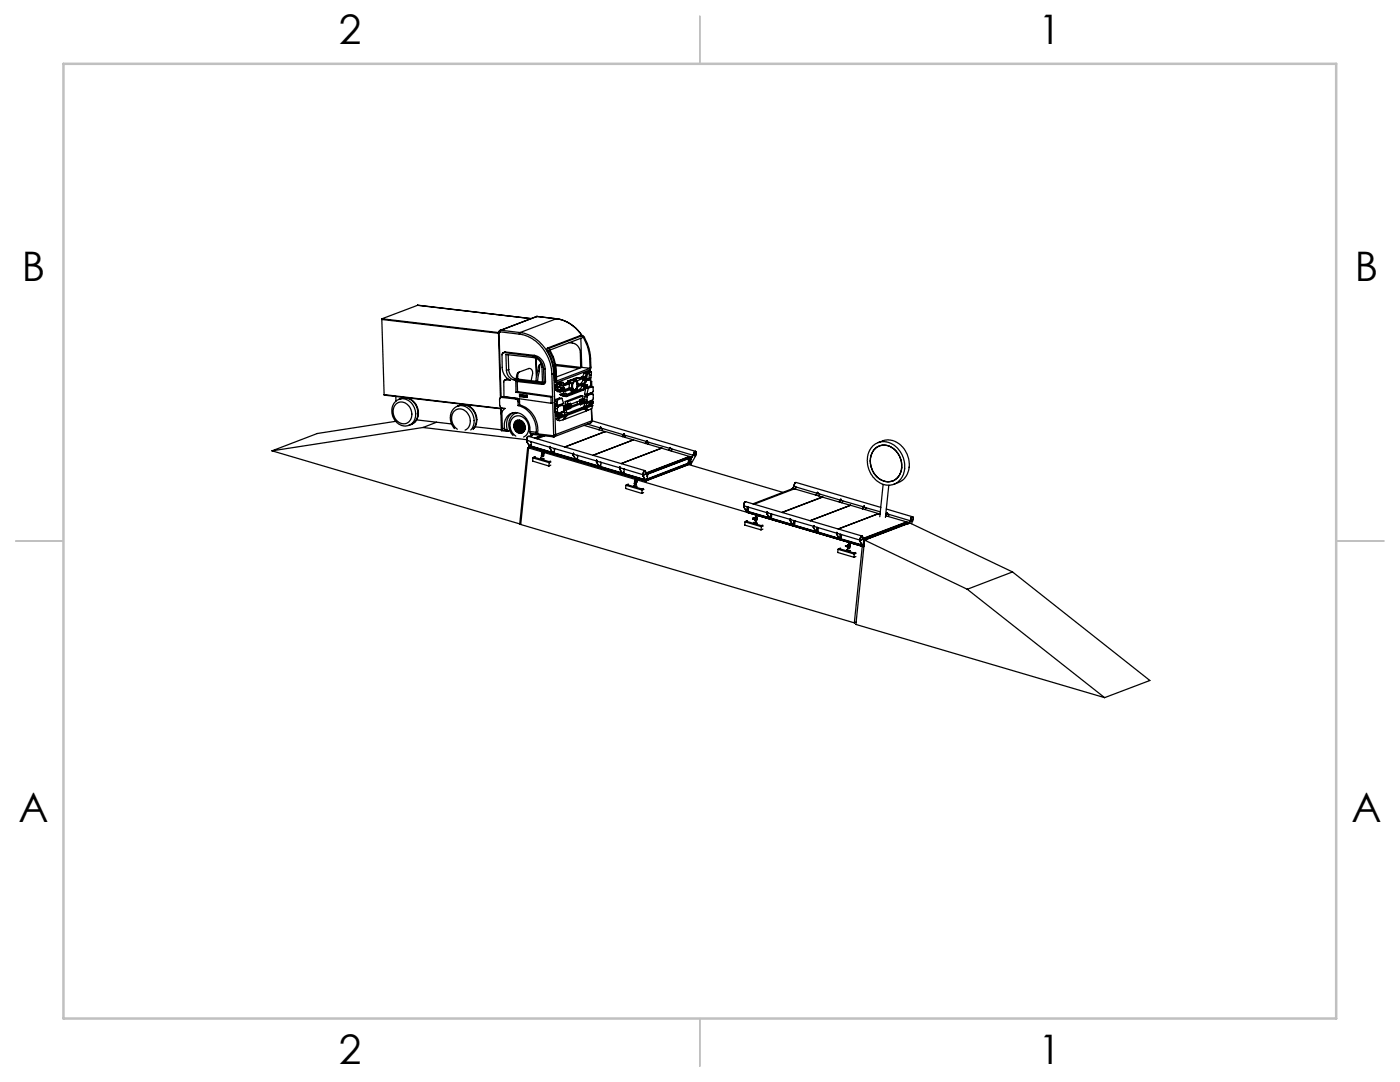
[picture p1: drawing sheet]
<svg xmlns="http://www.w3.org/2000/svg" width="279mm" height="216mm" viewBox="0 0 279 216" stroke-linecap="round" stroke-linejoin="round" font-family="sans-serif">
<defs><g id="words">
<g font-size="8.1">
<text x="67.6" y="8.9">2</text>
<text x="207.3" y="8.9">1</text>
<text x="4.4" y="56.2">B</text>
<text x="270.4" y="56.2">B</text>
<text x="3.7" y="164.1">A</text>
<text x="269.7" y="164.1">A</text>
<text x="67.6" y="212.4">2</text>
<text x="207.3" y="212.4">1</text>
</g>
</g></defs>
<path d="M139.7 3.2v9.5M3.1 107.9h9.6M266.7 107.9h9.5M139.7 203.2v9.6" fill="none" stroke="#c0c0c0" stroke-width=".25"/>
<path d="M12.7 12.7h254v190.5h-254z" fill="none" stroke="#c0c0c0" stroke-width=".5"/>
<g fill="none" stroke="#000" stroke-width=".25">
<path d="M76.2 63.7l.5 15M76.2 63.7l23.3 2.8M76.2 63.6v.1M76.2 63.6l23.3 2.8M76.7 78.7v.1l23.2 2.8M76.7 78.7l23.2 2.8M79 79.1v.9M79.6 79.7l-.6 .3-.7 1.1-.1 1.3 .2 .6 .4 .9 .9 .8 1.1 .3 .8-.1M79.6 79.7l.9-.1 .7 .2 1 .7 .5 .9 .3 1.1-.2 1.1-.4 .7-.8 .6M80.1 79.5l1-.1 .8 .2 .9 .7 .5 .9 .2 .9-.1 1.1-.6 1-.7 .5M80.1 79.5l.8-.1 .9 .3 .9 .7 .4 .8 .3 .9-.1 1.1-.4 .9-.8 .6M80.1 79.5l-.5 .2"/>
<path d="M83.3 60.9l22.6 2.7zM83.3 60.9l-7.1 2.7M99.5 66.4l.1 .1M99.5 66.4l.4 12.9M99.6 66.5l.4 12.8M99.8 65.9l-.2 .2-.1 .3M99.8 66.2l-.2 .3M99.8 66.2l3.8 .5M100 65.9l-.2 .3M100 65.9h-.2M100 65.9l3.8 .5M100.1 79.3l-.3 .1-.1 .3 .1 1.4 .3 .3 .7 .1-.6 .7"/>
<path d="M100.1 79.3l2.8 .3M100.4 79.2l-.5 .1M100.4 79.2l2.9 .3M100.4 79.2l-.3 .1M100.6 70.3l-.3 .1-.1 .3 .1 3.3 .6 1.2 1 .7-1-.1M100.6 70.3l5.7 .7M100.9 70.2l-.5 .2M100.9 70.2l5.7 .7M100.9 70.2l-.3 .1M100.9 75.8l-.4 .3 .1 3 9.4 1.4M101.1 73.9l-.1-3.2 5.6 .7 .6 .2 .6 .6 .4 1 .1 3.2-5.7-.6M101.1 73.9l.1 .6 .4 .7 .4 .4 .6 .2"/>
<path d="M101.2 75.7l-.4 .1M101.2 75.7h.3M101.2 75.7l-.3 .1M101.4 70.8l.1 2.9M101.5 73.7l.2 .8 .3 .5 .5 .5 .6 .1M101.5 73.7l-.4 .2M102.9 79.6l.4 .2 .1 .4M103 78.3l7 .9M103.1 75.6l-.5 .2M103.1 75.6h.2M103.2 76.1l.1 2M103.3 79.5l.3 .2 .1 .3"/>
<path d="M103.3 79.5l-.4 .1M103.3 75.6l.1-1 .2-.3 1.9-.7a.83 .83 0 0 1 .8 .3 .83 .83 0 0 1 0 .9l-.3 1.2M103.3 75.6h.1M103.3 78.1l7 1M103.3 78.1l-.3 .2M103.3 75.6l4.9 .6M103.6 74.3l-.4 .3-.2 1M103.6 66.7l.9 .1 1.4 .6 1.2 .8 1.1 1.2 1 1.6 .5 1.1 .3 1.4 .1 1.1M103.7 79.1v.1M103.7 78.8l1.5 .2M103.7 78.8v.3M103.7 79.2l1.5 .1"/>
<path d="M103.8 66.4l-.2 .3M103.8 66.4l.7 .1 1.8 .7 1.3 .9 1 1.2 1.3 2.3 .4 1.3 .2 1.7M103.8 78.8l.2-.1-.2 .1M103.8 78.7l-.1 .1M103.8 79.1h-.1M103.8 78.8v.3l1.3 .1M103.8 78.8l1.3 .2M103.9 79.1l-.2 .1M104 78.7v.1M105.1 79h.1M105.1 79.2h.1M105.1 79v.2"/>
<path d="M105.2 79.3h.1M105.2 79.2h.1M105.2 79.2h-.1M105.2 79v.3M105.2 79h-.1M105.2 78.9l-.1 .1M105.2 79.1l-.1 .1M106.3 71l.8 .3 .8 .7 .4 .8 .2 .9M106.6 70.9l.8 .3 .7 .6 .5 .8 .2 1M106.6 70.9l-.3 .1M107 71.5l.1 3.5M107 63.2l-7.2 2.7"/>
<path d="M107.2 63.1l-.2 .1M107.2 63.1l3.9 .5M107.2 63.1l-7.2 2.8M107.2 74.2l-.2 1.9M107.6 74l-.2 1.3v.8M107.6 74l-.4 .2M107.9 72.6l-.4 .4-.3 1.2M108 72.6l-.3 .3-.1 1.1M108.5 73.7l.1 2.6M108.6 76.3l-.2 .3-.2 .1-5.3-.6 .1 2.2M108.8 73.6l.1 2.6M108.8 73.6l-.3 .1"/>
<path d="M108.9 76.2l-.1 .2-.5 .3M108.9 76.2l-.3 .1M109.3 70l1 2.3 .3 2.3M109.3 70l.3 .1M109.3 69.4a.37 .37 0 0 0 0 .6M109.3 69.4l.4 .1M109.6 70.1l.6 1.2M109.7 69.5h-.1v.6M110 79.2v1.3M110.1 74.6l.2 4.5M110.2 71.3l.4 1.3 .2 1.7M110.3 79.1l.2 7.6"/>
<path d="M110.3 79.1l-.3 .1M110.4 71.2l.4 1.4 .2 1.6M110.4 71.2l-.2 .1M110.5 74.6h-.4M110.5 74.6l.2 5.5M110.6 74.6h-.1M110.6 74.6l.1 1.3M110.7 75.9l.1 .4h.3M110.7 75.9l.2 .1M110.7 77l.1 .3h.4M110.7 77h.5M110.8 77.4l.1 .4h.5"/>
<path d="M110.8 77.4h.4M110.8 79.7l-.1 .4M110.8 76.7l-.1 .3M110.8 74.3l.1 1.7M110.8 76.7l.5 .1M110.8 79.7l.5 .1M110.8 72.7l5.1 .6M110.9 73l4.7 .5M110.9 77.8l.4 .3 .5 .1M110.9 77.8l.5 .1M111 77.3l-.2 .1M111 63.6l1.7 .4 1 .6 1 .7 1.4 1.7"/>
<path d="M111 63.6h.1M111 63.6l-7.2 2.8M111 74.2l-.2 .1M111.1 63.6l1.2 .3 1.5 .7 1.2 .9 1.2 1.5M111.1 77.8h-.2M111.2 77v.3M111.2 76.5l-.4 .2M111.2 76.5l.5 .1M111.2 77.4l.2 .4M111.2 77.3l.3-.1v.1M111.3 76.8l-.1 .2M111.3 79.8l-.1 .4"/>
<path d="M111.3 77.3h.2M111.4 77.9a.33 .33 0 0 0 .3 .3 .33 .33 0 0 0 .3-.2v-.1l.4-.2 .1 .3 .3 .1M111.5 77.8h.2M111.5 77.3l-.3 .1M111.7 77.8l-.3 .1M111.7 77.8h-.3M111.7 76.6l-.4 .2M111.7 76.8l.4-.2 .4 .4M111.7 76.8l.2 .9 .7-.3M111.7 76.8l.3 .2h.5M111.8 78.7l.1 .2 .4 .1M111.8 78.7h.4"/>
<path d="M112 77.9l.8 .2M112.1 79.5l.4 1-1.1 .4-.2-.3M112.1 79.5l-.4-.1-.9 .3M112.1 79.5l-.8 .3M112.2 78.7l.1 .3M112.3 79l.7 .1M112.4 76.3v.3l.3 .1M112.4 76.3l-.5-.1-.7 .3M112.4 76.3l-.7 .3M112.5 77l1.7-.6-.1 1M112.6 77.4l.2 .4 .2 .1M112.6 77.4h-.5l-.2 .1"/>
<path d="M112.7 76.7h.1M112.9 78.5l.2 .3h.2M112.9 78.5l-.4-.1-.7 .3M112.9 78.5l-.7 .2M113 77.9h.1M113.1 78.8h.2M113.2 76.3l-.7 .3M113.2 76.3l.5 .1M113.3 76l-.1 .3M113.3 76l.5 .1M113.6 68.4l1.3 .3 .7 .9 .2 .6 .1 3.2M113.6 77.4l-.8 .3"/>
<path d="M113.6 77.4h.5M113.7 76.6l-.1 .8M113.7 76.4l-1 .3M113.7 77.8l.3 .2 .6 .1-1.6 .6M113.8 76.1l-.1 .3M113.9 75.8h.5M113.9 75.8h.1M113.9 75.8l-.6 .2M114.1 77.4l-1.1 .5M114.3 77.8h.3M114.3 75.8l-.5 .3M114.4 75.7l-.3 .1"/>
<path d="M114.4 75.7l.5 .1M114.4 77.8h.1M114.5 76.1h.3M114.5 75.6l-.1 .1M114.5 76h.5l.3 .5-.1 .9-.5 .5-.3-.1-.2-.5v-.7zM114.5 76.2l.4-.1 .3 .6-.1 .7-.4 .4-.3-.2-.1-.3v-.6zM114.5 75.6h.5M114.6 76l.1 .1M114.9 75.8l-.5 .2-.1-.2M115 75.6l-.1 .2M115.5 75.4h-.4l-.6 .2M115.5 75.4l-.5 .2"/>
<path d="M115.7 77.7l-.8 .3M115.7 77.7l.5 .1M115.8 79.8h.1M115.8 79.9h.1M115.8 67h.4M115.8 67h.3M115.8 67l-6.5 2.4M115.9 67.5l.2 5.8M115.9 79.9v.5M115.9 79.8v.1M115.9 76.5l-.5 .2M115.9 76.5l.5 .1"/>
<path d="M116 79.9l.5-.2v.2l-.5 .1zM116.1 77l-.1 .5-.3 .2M116.1 73.3l1.7 .2M116.1 73.3l-5 1.9M116.1 77l.5 .1M116.1 79.8l.4 .1M116.1 67l.5 .2 .6 1.4M116.1 67l-6.4 2.5M116.2 75.2l-.6 .2M116.2 77.8l-2.9 1M116.2 75.2h.4M116.3 79.5l.3 .1"/>
<path d="M116.3 75.8l-.4 .7M116.3 79h-.4l-3.1 1.1M116.3 79.5l-.5 .2v1.1l.9-.4M116.3 79l-3 1.2M116.3 79v.5M116.3 75.8h.5M116.5 74.5l-.3 .7M116.5 74.5h.5M116.6 77.1l-.1 .4-.3 .3M116.6 79.6l-.1 .6-.5 .3-.1-.1M116.6 79.6l-.7 .2M116.6 75.2l-1 .4-.1-.2"/>
<path d="M116.7 79.8v.4h.6l-.6 .2M116.7 79.8h.4M116.7 79.1v.7M116.7 79.1l.5 .1M116.8 75.8l-.4 .8M116.9 78.8l-.2 .3M116.9 77.4l-.2 1.2 .4 .1M116.9 77.4l.5 .1M116.9 78.8l.5 .1M117 74.5l-.4 .7M117 74.5l1-.3v.5l-.3 .1 .3 .1M117.1 68.7l.4 1.5 .2 1.5"/>
<path d="M117.1 68.7l-.7-1.4-6.7 2.5 .7 1.4M117.1 75.5l-.8 .3M117.1 75.5l.4 .1M117.1 75.1v.4M117.2 79.2l-.1 .6M117.2 68.6l.5 1.6 .2 1.4M117.2 68.6l-.1 .1M117.3 76.8l-.1 .3-.4 .2-.4 .6-3.3 1.2h-.2l-.2-.3-.4 .2M117.3 76.8h-.5l-.7 .2M117.3 76.8l-.7 .3M117.4 78.9l-.2 .3M117.4 75.8h.1"/>
<path d="M117.4 77.5l-.3 1.2M117.4 74.1h.1M117.4 74.1l.5 .1M117.4 74.1l-.9 .4M117.5 75.6l.2-1.1-.5 .1-.3 .7-1.7 .7 .2 1 1-.4M117.5 75.6l-.7 .2M117.7 71.7l.1 1.8M117.7 77.1l.6 .1M117.7 78.5l.6 .1M117.7 77.1l-.8 .3M117.7 78.5l-.8 .3M117.7 77.1l.5 .1"/>
<path d="M117.7 78.5l.5 .1M117.8 73.5l-6.7 2.5-.1-1.8M117.8 75.4h.1M117.8 74.8l.2 .1M117.8 73.8v.4M117.8 73.7v.5M117.8 74.8l.1 .1M117.8 75.5l.1 1.6M117.9 71.6v1.7l-.2 .5-6.5 2.5h-.2l-.1-.3M117.9 75.4l-.2 .4-.6 .2-.4 .6-1.4 .6-.4 .8-.5 .1-.3-.5-1.3 .5M117.9 75.4v1.7M117.9 71.6l-.2 .1"/>
<path d="M117.9 76.1h.2M117.9 78.4v.1M118 74.9l-.1 .5-.2 .1 .2-.1M118 79.9v.1M118.1 76.1l-.2 .1M118.1 76.1v1M118.2 78.6l.2 .1-.1 1.1-1 .4-.2-.1v-.3M118.2 78.6l-.8 .3M118.2 77.2h.2v1l-1.3 .5M118.2 77.2l-.8 .3M54.3 90l116.2 34.3M79 84.1l-15.7 2.4-9 3.5"/>
<path d="M79.1 80.6l.6-.3h.8l.8 .4 .5 .7 .4 .8v.9l-.2 .6-.6 .6-.6 .3-.9-.1-.5-.4-.6-.7-.3-.8v-.8l.2-.7zM82.1 84.7l-.5 .2M83.1 83.8l7 .8M84.4 85.3l20.7 2.4M84.4 85.3l-30.1 4.7M87.1 84.2l-2.7 1.1M91.3 85.7l-.5-.4-.5-.7-.2-1.5 .4-.8 .4-.5 .6-.2h.5l.5 .2 .7 .5 .6 1.2 .1 .6-.2 .8-.4 .6-.5 .3M91.3 81.1l-.8 .5-.4 .5-.2 .8 .1 1.5 .7 1.1M91.3 81.1l.8-.2 .8 .2 .7 .5 .6 .8 .4 1v1l-.2 .7-.5 .7M91.8 80.9l.9-.1 .8 .2 .8 .6 .6 .8 .3 1.5-.3 1.1-.5 .6M91.8 80.9l.8-.1 .7 .2 .9 .6 .5 .7 .3 .8 .1 1.1-.2 .7-.5 .7M91.8 80.9l-.5 .2"/>
<path d="M94.8 85.2l5.3 .6v.1M99.9 81.3l.1 1.2M100 81.4l.1 .9M100.1 85.9l1.2 .2M100.2 85.8l-.1 .1M100.2 82.2l-.2 .3v3.3M100.2 82.2l.1 3.3M100.3 85.5l-.2 .3 .9 .1M100.3 85.5h.4M100.7 85.5v-1.2l.5-1.2 .9-.7 1.1-.1 1 .4 .9 .9 .5 1 .2 1.5M100.7 85.5l.1 .3 .6 .3M101.3 85.9l.5 .1"/>
<path d="M102.3 82.4l-.7 .6-.4 .8-.1 1.4 .3 .9M102.6 84.8v.2l.8 .1M102.6 84.8l.6 .1M102.6 84.8l.8 .3M102.7 85v.2M102.7 84.6v.2M102.7 84.6l.7 .4M102.7 84.2l.4-.3 .6-.1 .8 .5 .3 .7v.6l-.4 .7-.5 .2-.4-.1-.7-.5-.3-.8zM102.8 85.4v.2M102.8 84.5l-.1 .1M102.8 84.5l.3 .1M102.8 84.5l.6 .5"/>
<path d="M102.9 85.8l.1 .1M102.9 87l-.6-.6-.3-.5-.2-.9v-.6l.3-.7 .5-.5 1-.2 .6 .2 .7 .5 .4 .6 .2 .8-.1 1.1-.3 .6-.6 .4M103 82.4l-.8 .6-.4 .5-.2 .7 .1 1.5 .7 1.2M103 84.1l-.2 .2 .7 .6M103 84.1h.1l.1 .2M103 84.1l.5 .8M103.2 86.1l.1 .1M103.2 82.3l-.2 .1M103.3 83.9l-.4 .2-.2 .4M103.3 86.2l.2 .1M103.4 86.2l.4 .2h.4M103.4 80.9l1.4 .6 1.3 1.3 .7 1.4 .2 2.1"/>
<path d="M103.4 83.9v.1M103.4 83.9l-.2 .1M103.4 80.2v.7M103.4 83.9l.1 .2M103.4 84h.2M103.4 85h.1M103.4 85.1h.1M103.4 85.2l-.7 .2v-.2M103.4 85.2h.1M103.4 85.2h-.7M103.4 84l.2 .9M103.5 85.3h.1"/>
<path d="M103.5 85.3l-.7 .3 .1 .2M103.5 85.3l-.6 .5M103.5 84.9h.1M103.5 85.3v.1M103.5 85.3l-.5 .7 .2 .1M103.5 85.7l-.3 .4M103.5 85h.1M103.5 84.9l-.4-.9h.2l.3 .9M103.5 85.4l-.3 .7M103.6 85.1l-.2 .1M103.6 85v.1M103.6 84.9l-.2 .1"/>
<path d="M103.6 84.9h.1M103.6 85.4h.1M103.6 85.1l-.9 .1M103.6 85.4l-.3 .8M103.6 85l-.2 .1M103.6 85.1h-.2M103.6 85.2h.1M103.6 85.2l-.1 .1M103.6 84v.9M103.6 84.8v.1M103.6 84.9h-.1M103.6 85.4l-.1 .9"/>
<path d="M103.6 84.9l.2 .1v.3M103.6 85.2l.3 .1M103.6 84.9v.3M103.6 84.9l.1 .2M103.7 85.3h-.2M103.7 84.9h.1M103.7 85.4v.9h.2M103.7 85.4h.1M103.7 80v.8M103.7 80l-.3 .2M103.7 86l-.2 .3M103.7 85.3h-.1"/>
<path d="M103.7 84.8l-.1 .1M103.7 85.1l.1 .2M103.7 85.3l-.2 .1M103.7 85.1l-.1 .1M103.7 80.8l1.3 .5 .5 .4 1.1 1.3 .6 1.6 .2 1.1-.1 .9M103.7 85.3h.1M103.7 84.9h-.1M103.7 80.8l-.3 .1M103.7 85.4l.2 .9M103.7 85.3l-.1 .1M103.7 85.2l-.2 .1M103.8 83.9l-.4 .1"/>
<path d="M103.8 85.4l.2 .9 .2-.1M103.8 85.4h.1M103.8 83.9v.3M103.8 85.3v.1M103.8 85.3l-.2 .1M103.8 83.9l-.2 .1M103.8 84h.3M103.8 84.9h.1M103.8 84l.2 .1M103.8 84l-.1 .9M103.8 85.4l.4 .8M103.8 85.4l.6 .7"/>
<path d="M103.8 85.4h-.1M103.9 85.1h.8M103.9 85.3l-.1 .1M103.9 85.3l.7 .5M103.9 85.3l.6 .7M103.9 84.9h.1M103.9 85.2l.8 .3M103.9 85.3h.1M103.9 85.2h.9l-.1 .1M103.9 85.2l.8 .1M103.9 85.3l.7 .4M103.9 85.2l-.1 .1"/>
<path d="M103.9 84.9h-.1M104 85h.1M104 85.1h.1M104 86.1v.2h-.1M104 84.1l.1-.1-.1 .6M104 85.2l-.1 .1M104 84.1l-.3 .8M104 85l-.1 .1M104 85h-.1M104.1 84.2l.2 .1M104.1 84.2l-.3 .7M104.2 86.2l-.1 .1"/>
<path d="M104.2 85.3l.6 .3M104.2 86l.2 .2M104.2 84.1l-.1 .1M104.3 84.3l-.5 .6M104.4 86.2h-.2M104.4 85.7l.2 .2M104.4 84.3h-.1M104.4 84.5l.1 .1M104.4 84.5l-.5 .5M104.4 84.3l-.4 .6M104.5 86l-.1 .1M104.5 84.6h.1l-.6 .4"/>
<path d="M104.5 84.6l-.6 .4M104.5 84.4l-.1 .1M104.6 85.9l-.2 .2M104.6 84.8l.1 .3M104.6 84.8h.1l-.7 .2M104.6 84.8l-.7 .3M104.6 85.9l-.1 .1M104.6 85.7v.1M104.7 85.3v.2M104.7 85.7l-.1 .1M104.8 85l-.1 .1M104.8 85.4l-.1 .1"/>
<path d="M104.8 85.6l-.2 .1M105.1 88.1l.7 1M105.1 88.1h.1M105.1 87.7l.2-.5 .2-.1 23.2 6.8M105.1 87.7h.1M105.1 87.7v.4M105.2 87.7l.1 .2 4.4 1.4M105.2 87.7l-.1 .4M105.4 87.1l-.2 .2-.1 .5M105.6 88.9l-1.7 15.7M105.7 89.1h.1M105.7 89.1l23.2 6.9"/>
<path d="M105.8 86.1v.4l1.3 .1M105.8 86.1l1.2 .2M105.8 89.1l4.5 1.3M105.9 88.7v.1zM106 88.2h.1M105.9 89l-.1 .1M105.9 89l4.3 1.3M106 86.5v.1M106 89h-.1M106 89l4.2 1.3M106 86.6l-.3 .5M106 86.6l4.5 .6"/>
<path d="M106 88.2v.8M106.3 86.7l-.2 .3M106.4 86.7l-.3 .3M106.4 91.4l3.2 .9M106.4 91.4l-.1 .6 3.2 1M106.6 91.2l3 .9M106.6 91.2l-.2 .2M106.9 91.1l-.3 .1M107 86.3l.1 .3h.2M107.3 86.6l3 .3M107.9 91.4l.5 .2M107.9 91.4l.6 .2"/>
<path d="M108 91.4h-.1M108.1 91h.1M108.1 86.9l-1.4 .5M108.1 91l.2 .1M108.1 90.8h.1M108.1 90.8h.2M108.1 90.8v.2M108.1 90.5h.1M108.1 90.5l.2 .1M108.1 90.5v.3M108.2 90.5h.2M108.2 90.4v.1h.2"/>
<path d="M108.2 90.4h.1M108.2 90.4h.2M108.2 86.9l-1.4 .6M108.2 90.5h-.1M108.3 90.3h.1M108.3 90.3l-.1 .1M108.3 90.4h.1M108.3 90.3v.1M108.3 90.3l.1 .1M108.3 91.1h.1M108.3 90.8h.1M108.3 90.8v.3"/>
<path d="M108.3 90.8h.2h-.2M108.3 90.6h.1M108.3 90.6v.5M108.4 90.3v.1M108.4 90.5h.1M108.4 90.4v.1M108.4 90l.4 .2M108.4 90.1h.1M108.4 91l-.1 .1M108.5 91.6h-.1M108.5 90.5l-.2 .1M108.5 91.5v.1"/>
<path d="M108.7 87l-1.5 .6M109.6 92.1v.2M109.6 92.3l-.1 .7M109.7 89.5h.1M109.8 89.5l.6 1M109.8 89.1l.1 .2 4.5 1.3M109.8 89.1l-.1 .4M109.8 89.1v.4M109.9 92l-.3 .1M109.9 92.8l-.4 .2M110 92.2l-.4 .1M110.3 86.9l.2 .3"/>
<path d="M110.3 80.4l-.3 .1M110.3 90.5h.1M110.4 90.5l4.6 1.3M110.5 86.7l-.2 .2M110.5 90.1h.1M110.6 89.5v.1zM110.6 90.4l-.2 .1M110.6 90.4l4.3 1.3M110.6 90.4h.1M110.6 90.4l4.3 1.2M110.6 87.1l-.1 .1M110.7 80.6l.1 .3h.5"/>
<path d="M110.7 80.1v.5M110.7 80.6l.2 6.1M110.7 80.1l.5 .1M110.7 80.6h.5M110.7 89.5l-.1 .9M110.8 81.5v.6M110.8 81.5l.4 .1M110.8 82.1l.1 .3h.5l-.4 .2M110.8 82.1l.5 .1M110.9 86.7h-.4M110.9 86.7l-.3 .4M110.9 83l.5 .2"/>
<path d="M110.9 82.7v.3M110.9 82.7l.5 .1M110.9 83l.5 .1M110.9 81.1l-.1 .4M110.9 81.1h.5M111 82.6l-.1 .1M111 82.6l.4 .1M111 83.5l.3 .4h.4M111 83.5h.5M111.2 80.2v.4M111.2 81.6l.1 .6M111.4 82.8v.3"/>
<path d="M111.4 81.1l-.2 .5M111.4 83.1v.1M111.4 82.7v.1M111.5 83.5l.2 .4M111.5 83h.1M111.7 82.7h.1M111.7 82.7l.4 .1M111.7 82.7l-.2 .1M111.8 80.8h.5M111.8 80.8l-.9 .3M111.8 80.8l.5 .1M112.1 82.8v-.3l-.6 .2v.3"/>
<path d="M112.1 82.8l-.6 .2M112.1 82.2h.5M112.3 80.9l.1 .1 .1 1-1.1 .4-.1-.2M112.3 80.9l-.9 .2M112.4 83.6l.2 .1M112.5 81.4l.6 .2M112.5 81.1v.3M112.5 81.1h.5M112.5 81.3l.5 .1M112.5 81.9l.2 .4 .6 .1M112.5 80.9v.2M112.5 80.9l.5 .1"/>
<path d="M112.5 81.8h.5M112.6 82.2l-1.2 .5M112.6 82.2l.1 .5-1.3 .5M112.6 82.9l-.1 .1M112.6 82.9l.5 .1M112.7 82.8l-.1 .1M112.7 82.8l.5 .1M112.7 83h-.4l-1.3 .5M112.7 83l-1.2 .5M112.7 83l-.3 .8-.7 .1M112.8 89.2l8-3.1 16.8 5M112.8 80.1v.5l.5 .1"/>
<path d="M112.8 80.1l.5 .1M113 81.1v.3M113 81v.1M113 81.6l-.5 .2M113.1 81l.5-.1-.5 .2zM113.1 81.3l.5-.2v.2l-.5 .2zM113.1 83l-.5 .7M113.1 80.7h.1M113.1 80.7l-.6 .2M113.1 80.7l.5 .1M113.2 80.7l.4 .1M113.2 82.9l-.1 .1"/>
<path d="M113.3 80.2v.5M113.3 81.2l.3 .1M113.3 80.9l.3 .1M113.3 80.7l.5-.2 .1 1M113.4 80.6v.2M113.5 81.5h.4M113.6 80.8l.1 .6-.6 .2-.1-.2M113.6 80.8l-.6 .2M113.9 81.5l-.9 .3M113.9 80.6l1.8-.6v.6l-1.7 .7zM114.4 90.8l.6 1.1M114.4 90.8h.1"/>
<path d="M114.4 90.5l.1 .2 4.5 1.3M114.4 90.5v.3M115 91.9l4.6 1.3M115.1 91.4v.1zM115.3 90.9h.1M115.2 80.2l.1 .4M115.2 91.8l-.2 .1M115.2 91.8l4.3 1.3M115.3 80.6h.4M115.3 80.6l-1.4 .5M115.3 91.7l4.2 1.3M115.3 90.9l-.1 .9"/>
<path d="M115.8 80.4l.1 .1M115.8 80.4h.1M116 80.2l.4-.2 .1 .2-.5 .1zM116.1 80.1l.4 .1M116.1 81.6h.5M116.1 81.6l-3.4 1.2M116.6 81.6l.5 .4-4.5 1.7M116.6 81.4l.3 .4h.5M116.6 81.6l-3.4 1.3M116.6 81.4h.4M116.6 84.9l4.2 1.2M116.6 81h.4"/>
<path d="M116.7 80.4v.1a.74 .74 0 0 1-.5 .8l-2.7 1a.4 .4 0 0 1-.4 0 .4 .4 0 0 1-.1-.5M116.7 80.4h-.5l-.4 .1M116.7 80.4l.4 .1M117 81.4l.4 .4M117.1 80.5l-.1 .5M117.2 84.6l2.5 .8M117.7 80.4l.5 .1M117.7 80.4h-.1M117.8 80.3l-.1 .1M117.9 84.4l-7.3 2.7M117.9 80.3h.4M118 80.7v.2"/>
<path d="M118 80.2l.3 .1M118 81.5l.1 2.5M118 80.6v.3M118.1 81.5v2.4M118.1 81.5l-.7 .3M118.1 84l-.2 .4M118.1 84l-7.2 2.7M118.1 83.9l-.2 .5M118.1 83.9v.1M118.1 84l20.7 6.1M118.3 80.3l-.1-.1-.5 .2-.1 .3 .6-.2M118.3 80.3l-.1 .2"/>
<path d="M118.3 80v.6l-1.3 .4M118.3 80h-.5h.5M118.3 80.3h.1M118.3 80l-1.2 .5M118.3 80.9l-.2 .6M118.3 80.9h-.5l-1.2 .5M118.3 80.9l-1.3 .5M119 92.2l.7 1M119 92.2h.1M119.1 91.8l.1 .2 4.5 1.3M119.1 91.8l-.1 .4M119.1 91.8v.4"/>
<path d="M119.6 93.2h.1M119.8 92.8v.1zM119.9 92.3h.1M119.8 93.2h-.1M119.8 85.2h.1M119.8 93.2l4.4 1.2M119.9 85.2l.1 .2 4.4 1.3M119.9 85.2l-.4 .6M119.9 93.1l4.2 1.3M120 92.3l-.2 .9M120.3 85.5l-.2 .4M120.8 86.1h.1"/>
<path d="M120.8 86.1l-8.1 3.1M123.6 93.6h.1M123.6 93.6l.6 1M123.7 93.6l.6 1M123.7 93.2l.1 .2 4.5 1.3M123.7 93.2l-.1 .4M123.7 93.2v.4M124.2 94.5v.1M124.2 94.6h.1M124.3 94.6l4.6 1.4M124.4 94.2v.1zM124.5 93.6h.1"/>
<path d="M124.5 94.5l-.2 .1M124.5 94.5h.1M124.5 94.5l4.3 1.2M124.5 94.5l4.3 1.3M124.5 86.6l.1 .2 4.4 1.3M124.5 86.6l-.3 .5M124.6 93.6l-.1 .9M124.9 86.9l-.2 .4M124.9 96.8l3.3 1M124.9 96.8l-.1 .7 3.3 1M125.1 96.7l3 .9M125.1 96.7l-.2 .1"/>
<path d="M125.4 96.6l-.3 .1M126.4 87.8h.1M126.4 87.8l-8 3M126.5 96.9l.5 .1M126.5 96.9l.5 .2M126.5 96.8v.1M126.6 96.5h.1M126.6 96.5l.2 .1M126.6 96.2h.1M126.6 96h.1M126.6 96.2l.3 .1M126.6 96.2v.3"/>
<path d="M126.6 96h.3M126.6 96v.2M126.8 96h.2M126.8 95.9h.2M126.8 95.8h.1M126.8 95.9l.2 .1M126.8 95.8h.2M126.8 95.8v.2M126.8 95.9l-.2 .1M126.8 96.6h.1M126.9 96.3h.1M126.9 95.8h.1"/>
<path d="M126.9 95.8h-.1M126.9 96h.1M126.9 96l-.1 .6M127 96h.1M127 95.4l.4 .2M127 95.8v.2M127 95.5v.1M127 97v.1M127 96.5l-.2 .1M127 96.2l-.1 .1M127.1 96h-.2M127.1 97l-.1 .1"/>
<path d="M127.1 97h-.1M128.1 97.6l.1 .2M128.2 97.8l-.1 .7M128.3 94.9l.6 1.1M128.3 94.9h.1M128.4 94.6l-.1 .3M128.4 97.5l-.3 .1M128.4 98.3l-.3 .2M128.5 97.6l-.3 .2M128.6 94a.33 .33 0 0 1 .3 .2 .33 .33 0 0 1-.2 .4v.1a.25 .25 0 0 1-.3-.1 .25 .25 0 0 1 0-.4zM128.7 93.9l-.3 .3v.4l.1 .2M128.7 93.9h.1"/>
<path d="M128.8 94l-.2-.1-.1 .2-.1 .5M128.8 94.4l.3 .3h.2M128.9 95.9v.1M128.9 96h.1M129.1 95.6h.1M129.1 95v.1zM129.1 95.9l-.2 .1M129.2 87.9l.1 .3 4.4 1.3M129.2 87.9l-.4 .6M129.2 94.7h.1M129.2 94.7h-.2M129.3 94.7l-.2 1.2"/>
<path d="M129.5 88.3l-.2 .4M132 89.4h.1M132 89.4v.1M132 89.4l-8 3.1M133.8 89.3l.1 .2 4.4 1.3M133.8 89.3l-.3 .6M134.2 89.6l-.3 .4M137.3 92.4v.1M137.3 92.5l.4 .1M137.3 92.4l.4 .1M137.3 92.4l-8.1 3.2M137.3 92.5l-8.1 3.1"/>
<path d="M137.4 91.5l-.1 .9M137.5 92.7l18.7 5.5M137.6 91.1l-8.7 3.4M137.6 91.1l.4 .1M137.6 91.1l-8.7 3.3M137.6 91.1h.1M137.7 92.5v.1M137.7 92.6l-8.5 3.2M137.7 92.5h.1M137.7 92.5l.1 .1M137.7 91.4h.1M137.8 92.6l-8.7 3.3"/>
<path d="M137.8 91.4l-8.6 3.3M137.8 91.4l-.1 1.1M137.8 91.4h.1M137.8 91.3v.1M137.8 91.3l.1 .1M137.9 91.4h-.1M137.9 91.4h.1M137.9 91.4l-.2 1.1M137.9 92.2v.1zM137.9 91.4l-.1 1.2M138 91.6h.1M138 91.3h-.2"/>
<path d="M138 91.3h.1M138 91.2l-9 3.5M138 91.2v.1M138.1 91.3l-.2 .1M138.4 90.7l-.3 .6M138.4 90.7l-.4 .6M138.6 90.2l.1-.1a.27 .27 0 0 1 .3 .2 .27 .27 0 0 1-.1 .3v.1a.24 .24 0 0 1-.4 .1 .24 .24 0 0 1 0-.3zM138.8 90.1l-.3 .1-.1 .4 .2 .3M138.8 90.1h.1M138.9 90.1h-.3l-.2 .6M138.9 90.6l-.9 1.9h-.3M158 97.5h.1"/>
<path d="M158 97.5v.1M158.2 97.5h.1M158.2 97.5h-.2M158.5 96.9l.1-.5 .3-.1 16.9 4.9M158.5 97.5h-.2l-8.1 3M158.5 96.9h.1M158.5 96.9l.1 .2 4.5 1.3M158.5 96.9l-.3 .6M158.8 96.3l-.2 .2-.1 .4M158.9 97.2l-.2 .4M163.2 98.2h.1M163.2 98.2l.1 .3 4.4 1.3"/>
<path d="M163.2 98.2l-.4 .6M163.6 98.6l-.2 .4M164.1 99.2h.1M164.1 99.2l-5.6-1.7-8 3.1M164.1 99.2l-8 3M167.8 99.6l.1 .3 4.4 1.2M167.8 99.6l-.3 .6M168.2 99.9l-.2 .4M174.3 88.9l1.3-.7h1.6l1.4 .7 1.3 1.6 .6 1.6v1.9l-.3 .8-.4 .8-1 .8-1.4 .4-1.2-.2-1.3-.7-1.1-1.3-.7-1.9v-1.3l.4-1.4zM174.4 89.7l1.2-.8h1.4l1.2 .5 .9 1 .7 1.4 .2 1.6-.5 1.4-.8 .9-1 .4h-1.1l-1.1-.5-1-1-.6-1.3-.2-1.2 .1-1.2zM175.2 88.3l1.8-.5 1.5 .2 .9 .5 .7 .7 .9 1.4 .5 1.8-.1 1.4-.3 .8-.5 .8-.5 .5-1.7 .7M176.2 96.7l-.6 6.4"/>
<path d="M177.4 96.8l-.7 6.5M103.7 104.6l1.6-15.3 67 19.8M148.4 101.1h.1M148.4 100.8l.2-.6 .2-.1 23.2 6.9M148.4 100.8h.1M148.4 101.1l.6 1.1M148.4 100.8v.3M148.5 100.8l.1 .2 4.5 1.3M148.5 100.8l-.1 .3M148.7 104.1l3.2 1M148.7 104.1l-.1 .7 3.3 .9M148.7 100.1l-.3 .4v.3"/>
<path d="M148.9 104l-.2 .1M148.9 104l3 .9M149 102.2h.1M149.1 102.2l4.6 1.3M149.1 102.2h.1M149.2 101.1l-.2 1.1M149.2 101.1l-.1 1.1M149.2 103.9l-.3 .1M149.2 101.8v.1zM149.3 101.2h.1M149.3 102.1h.1M149.3 102.1l-.2 .1"/>
<path d="M149.3 102.1l4.2 1.2M149.3 102.1l4.3 1.3M149.4 101.2l-.1 .9M150.2 103.4l.2 .1M150.2 103.5h.2M150.2 103.4h.1M150.2 103.4v.1M150.2 103.5h.1M150.3 103.4h.1M150.4 103.5h.1M150.4 103.5v.1M150.4 103.4l.1 .1"/>
<path d="M150.4 103.6h.1M150.4 103.4v.1M150.5 104.2l.5 .2M150.5 104.2l.5 .3M150.5 103.5h.1M150.5 103.6h.1M150.5 104.2h.1M150.6 103.5h.1M150.6 103.5l-.1 .1M150.6 103.6h.1M150.6 103.8h.1M150.6 103.5v.1"/>
<path d="M150.6 103.6h.2M150.6 103.8l.2 .1M150.6 103.6v.2M150.6 103.5l.2-.1-.1 .1M150.6 103.3h.1M150.6 103.4l.1 .1M150.6 103.3l.3 .1M150.6 103.3v.2M150.7 103.5l-.1 .1M150.7 103.3h.1M150.7 103.3h.2M150.8 103.3h.1"/>
<path d="M150.8 103.2h.1M150.8 103.2v.1M150.8 103.3h-.2M150.8 103.9h.1M150.8 103.6h.1M150.8 103.6v.3M150.9 103.2h.1M150.9 103.4h.1M150.9 103.4l-.1 .2M150.9 103.3h.1M151 103.2h.1M151 103.2h-.1"/>
<path d="M151 103.3h-.1M151 103.2l-.1 .1M151 103.8l-.2 .1M151 103.9h-.2M151 103.6h-.2M151 104.4v.1M151 104.4h.1M151 103.3l-.1 .1M151.1 104.4l-.1 .1M151.9 104.9v.2M151.9 105.1v.6M152.2 104.8l-.3 .1"/>
<path d="M152.3 105.6l-.4 .1M152.3 105l-.4 .1M153 102.5h.1M153 102.5l.7 1M153.1 102.1h.1M153.1 102.5l.6 1M153.1 102.1l-.1 .4M153.1 102.1l.1 .2 4.5 1.3M153.1 102.1v.4M153.7 103.5h.1M153.7 103.5l4.6 1.4M153.8 103.2v.1z"/>
<path d="M153.8 102.5l-.1 1M153.9 102.6l.1 .1zM153.9 103.5h-.2M153.9 103.5l4.3 1.2M154 103.4l-.1 .1M154 103.4l4.2 1.3M154 102.6v.8M157.7 103.9l.6 1M157.7 103.9h.1M157.7 103.5h.1M157.8 103.5l.1 .2 4.4 1.3M157.8 103.5l-.1 .4"/>
<path d="M158.3 104.9h.1M158.4 103.9l-.1 1M158.5 104.6h.1M158.5 103.9l.1 .1zM158.6 104.8l-.2 .1 4.6 1.4M158.6 104.8h.1M158.6 104.8l4.2 1.2M158.6 104.8l4.2 1.3M158.7 103.9l-.1 .9M162.3 105.2l.7 1.1M162.4 104.9h.1M162.4 104.9l-.1 .3"/>
<path d="M162.4 104.9l.1 .2 4.5 1.3M163 106.3l4.6 1.3M163.1 105.9l.1 .1zM163.1 105.2l-.1 1.1M163.2 105.3h.1M163.2 106.2l-.2 .1M163.2 106.2l4.3 1.3M163.2 106.2h.1M163.2 106.2l4.2 1.2M163.3 105.3l-.1 .9M167 106.6h.1M167 106.6l.6 1"/>
<path d="M167 106.3l.1 .1 4.5 1.4M167 106.3v.3M167.3 109.6l3.2 1M167.3 109.6l-.1 .6 3.2 1M167.5 109.5l-.2 .1M167.5 109.5l3 .8M167.6 107.6h.1M167.6 107.7l4.6 1.3M167.7 106.6l-.1 1M167.7 106.6l-.1 1.1M167.7 109.4l-.2 .1M167.8 107.2l-.1 .2z"/>
<path d="M167.8 106.7h.1M167.9 107.6l-.3 .1M167.9 107.5v.1M167.9 107.5l4.2 1.3M167.9 107.6l4.2 1.2M168 106.7l-.1 .8M168.7 108.9l.1 .1M168.8 108.9h.1M168.8 109h.1M168.8 108.9v.1M168.8 108.9h-.1M168.9 108.9h.1"/>
<path d="M168.9 108.9v.1M168.9 109h.1M168.9 109h.2M169 108.9h.1M169 108.9l-.1 .1M169 109.7l.6 .2M169 109.7l.5 .2M169.1 108.9v.1M169.1 109h.1M169.1 108.9h.1M169.1 109.7h-.1M169.1 108.9l.1 .1"/>
<path d="M169.2 109h.1M169.2 109.3h.1M169.2 109h-.1M169.2 109l.2 .1M169.2 109.3l.2 .1M169.2 109v.3M169.2 108.9h-.1M169.2 108.8h.3M169.2 108.9h.1l-.1 .1M169.2 108.8h.1M169.2 108.9v.1M169.2 108.8h.2"/>
<path d="M169.2 108.8v.1M169.3 108.8h.1M169.3 108.8h.2M169.3 108.7l.2 .1M169.3 108.7h.2M169.4 108.6l-.1 .1M169.4 109.4h.1M169.4 108.6h.1M169.4 108.7h.1M169.4 108.6v.1M169.4 109.1h.1M169.4 109.1v.3"/>
<path d="M169.4 108.8v.3M169.4 108.8h.1M169.4 108.6l.1 .1M169.5 108.8h.1M169.5 108.7h.1M169.5 108.7v.1M169.5 109.3l-.1 .1M169.5 109l-.1 .1M169.6 109.9h-.1M169.6 109.9h.1M169.6 108.8h-.2M169.7 109.9h-.2"/>
<path d="M169.7 100.8l.1 .1M169.7 100.8l-5.6-1.6-8 3.1M169.8 100.8l5.5 1.7M169.8 100.8l-8.1 3.1M170.5 110.3v.3M170.5 110.6l-.1 .6M170.8 110.2l-.3 .1M170.8 111.1l-.4 .1M170.9 110.4l-.4 .2M171.6 108h.1M171.6 108l.6 1M171.6 108l.7 1"/>
<path d="M171.7 107.6l-.1 .4M171.9 107.1v-.1a.26 .26 0 0 1 .3 .2 .26 .26 0 0 1-.1 .3l-.1 .1a.2 .2 0 0 1-.3 .1 .2 .2 0 0 1 0-.3zM172 107l-.3 .4 .1 .4M172 107h.1M172.1 109l-1.6 15.3M172.1 107h-.3l-.1 .6M172.2 107.4l.2 .4M172.2 109h.1M172.3 109v.1M172.3 109h.1M172.3 107.7h.1M172.4 107.8l-.1 1.2"/>
<path d="M172.4 107.8h.1M172.4 108.6v.1zM172.4 107.7v.1M172.4 109l-.1 .1M172.4 109h-.1M172.5 108l-.1 .1zM172.5 101l.1 .2 3.1 .9M172.5 101l-.4 .5M172.5 101l-.3 .5M172.5 107.8l-1.7 16.8 49.7 14.6M172.5 107.8l20.5 9.8M172.5 107.8l9.1-3.4 20.5 9.7"/>
<path d="M172.6 107.7h.1M172.6 107.7l-.2 .1M172.6 107.7v.1M172.9 101.3l-.3 .4M175.3 102.5h.1M175.6 102.6l-.2-.1-8.1 3.1M176.8 102.5h.2M176.9 101.6l5.2 1.5M177.1 102.3l-.4 .6 4.2 1.2M177.1 102.3h.1M177.1 102.3l.1 .3 4.4 1.3M177.1 102.3l-.3 .6"/>
<path d="M177.5 102.7l-.2 .3M180.9 104.6h.1M180.9 104.1l-8.7 3.4M180.9 104.1l.5 .2M181.2 104.5h.1M181.2 104.5l-8.6 3.2M181.3 104.4l-.1 .1M181.3 104.4h.1M181.4 104.3l-9 3.4M181.4 104.3v.1M181.4 104.4h-.1M181.4 104.4h.1"/>
<path d="M181.7 103.7h.1M181.8 103.7l-.4 .6M182 103.2a.33 .33 0 0 1 .3 .2 .33 .33 0 0 1-.2 .4v.1a.25 .25 0 0 1-.4-.1 .25 .25 0 0 1 .1-.4zM182.1 103.1l-.3 .3v.4l.1 .2M182.1 103.1v.1M182.2 103.2l-.2-.1-.1 .2-.1 .4M182.2 103.7l-.3 .8M193 117.6l27.5 21.6M202.1 114.1l-9.1 3.5M202.1 114.1l27.4 21.7-9 3.4M170.9 124.1l-.4 .2"/>
</g>
<use href="#words"/>
</svg>
